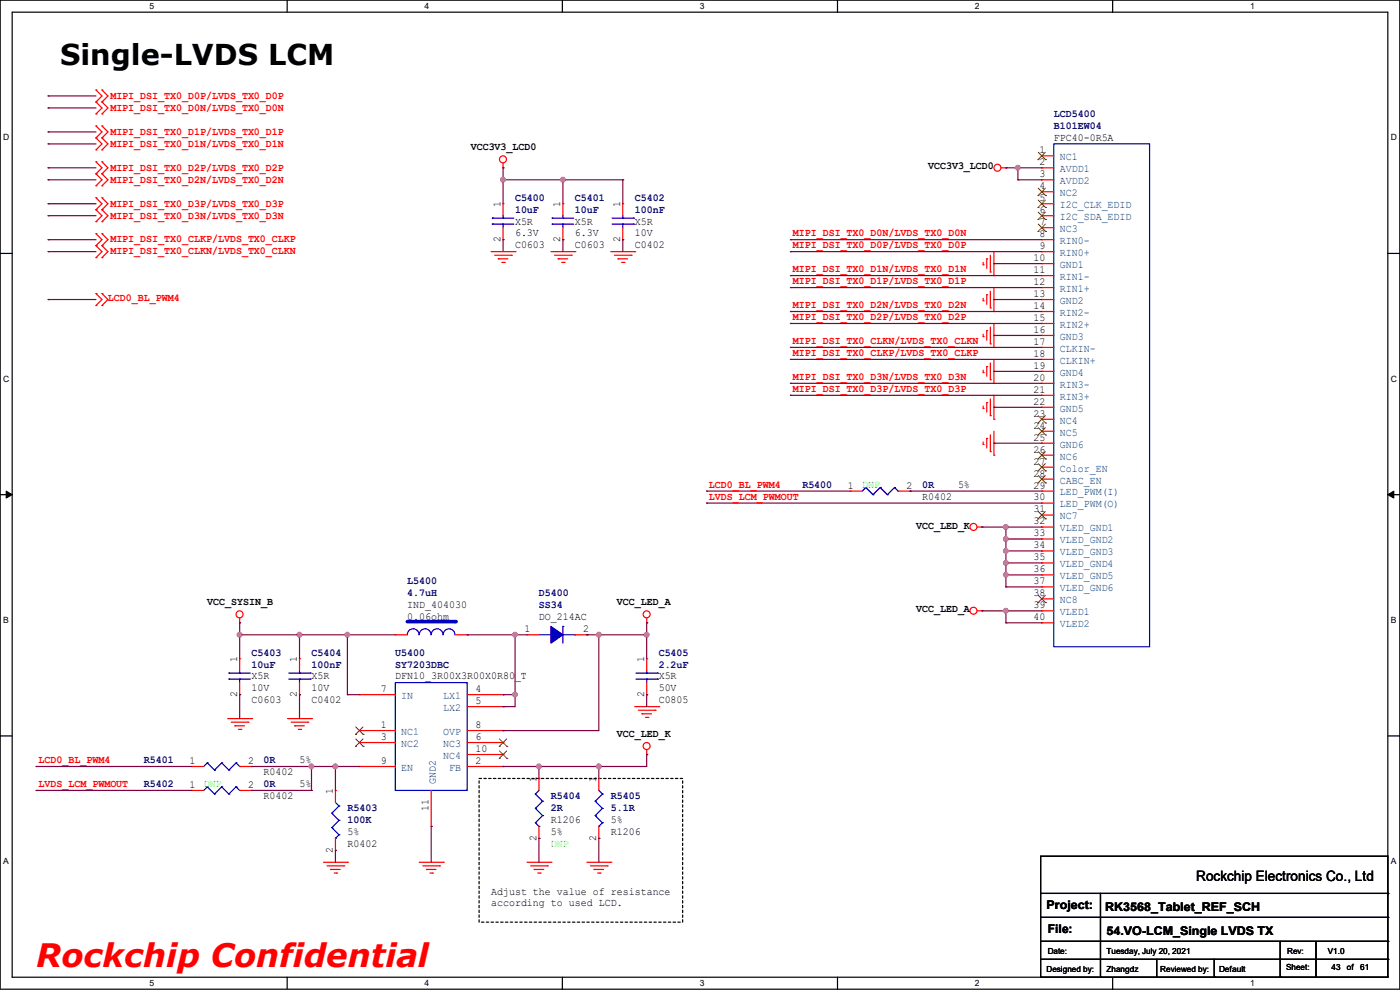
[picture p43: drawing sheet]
<svg xmlns="http://www.w3.org/2000/svg" width="297mm" height="210mm" viewBox="0 0 297 210" stroke-linecap="round" stroke-linejoin="round" font-family="sans-serif">
<defs><g id="words">
<text font-size="6.9" fill="#f00" x="7.7" y="205.1">Rockchip Confidential</text>
<text font-size="6.1" x="12.7" y="13.8">Single-LVDS LCM</text>
<text font-size="3" x="253.8" y="186.9">Rockchip Electronics Co., Ltd</text>
<g font-size="2.5">
<text x="222" y="192.9">Project:</text>
<text x="222.3" y="198">File:</text>
<text x="234.5" y="193.2">RK3568_Tablet_REF_SCH</text>
<text x="234.7" y="198.2">54.VO-LCM_Single LVDS TX</text>
</g>
<g font-size="2.3" fill="#f00">
<text x="23.4" y="21">MIPI_DSI_TX0_D0P/LVDS_TX0_D0P</text>
<text x="23.4" y="23.5">MIPI_DSI_TX0_D0N/LVDS_TX0_D0N</text>
<text x="23.4" y="28.6">MIPI_DSI_TX0_D1P/LVDS_TX0_D1P</text>
<text x="23.4" y="31.1">MIPI_DSI_TX0_D1N/LVDS_TX0_D1N</text>
<text x="23.4" y="36.2">MIPI_DSI_TX0_D2P/LVDS_TX0_D2P</text>
<text x="23.4" y="38.7">MIPI_DSI_TX0_D2N/LVDS_TX0_D2N</text>
<text x="23.4" y="43.8">MIPI_DSI_TX0_D3P/LVDS_TX0_D3P</text>
<text x="23.4" y="46.4">MIPI_DSI_TX0_D3N/LVDS_TX0_D3N</text>
<text x="23.4" y="51.4">MIPI_DSI_TX0_CLKP/LVDS_TX0_CLKP</text>
<text x="23.4" y="54">MIPI_DSI_TX0_CLKN/LVDS_TX0_CLKN</text>
<text x="168.2" y="50.1">MIPI_DSI_TX0_D0N/LVDS_TX0_D0N</text>
<text x="168.2" y="52.7">MIPI_DSI_TX0_D0P/LVDS_TX0_D0P</text>
<text x="168.2" y="57.7">MIPI_DSI_TX0_D1N/LVDS_TX0_D1N</text>
<text x="22.9" y="63.9">LCD0_BL_PWM4</text>
<text x="168.2" y="65.4">MIPI_DSI_TX0_D2N/LVDS_TX0_D2N</text>
<text x="168.2" y="60.3">MIPI_DSI_TX0_D1P/LVDS_TX0_D1P</text>
<text x="168.2" y="67.9">MIPI_DSI_TX0_D2P/LVDS_TX0_D2P</text>
<text x="168.2" y="73">MIPI_DSI_TX0_CLKN/LVDS_TX0_CLKN</text>
<text x="168.2" y="75.5">MIPI_DSI_TX0_CLKP/LVDS_TX0_CLKP</text>
<text x="168.2" y="80.6">MIPI_DSI_TX0_D3N/LVDS_TX0_D3N</text>
<text x="168.2" y="83.1">MIPI_DSI_TX0_D3P/LVDS_TX0_D3P</text>
<text x="150.4" y="103.5">LCD0_BL_PWM4</text>
<text x="150.4" y="106">LVDS_LCM_PWMOUT</text>
<text x="8.2" y="161.9">LCD0_BL_PWM4</text>
<text x="8.2" y="167">LVDS_LCM_PWMOUT</text>
</g>
<g font-size="2.3" fill="#000080">
<text x="223.6" y="24.8">LCD5400</text>
<text x="223.6" y="27.3">B101EW04</text>
<text x="109.3" y="42.5">C5400</text>
<text x="109.3" y="45.1">10uF</text>
<text x="122" y="42.5">C5401</text>
<text x="122" y="45.1">10uF</text>
<text x="134.7" y="42.5">C5402</text>
<text x="134.7" y="45.1">100nF</text>
<text x="170.2" y="103.5">R5400</text>
<text x="195.6" y="103.5">0R</text>
<text x="86.4" y="123.8">L5400</text>
<text x="86.4" y="126.4">4.7uH</text>
<text x="114.3" y="126.4">D5400</text>
<text x="114.3" y="128.9">SS34</text>
<text x="53.4" y="139.1">C5403</text>
<text x="53.4" y="141.6">10uF</text>
<text x="66.1" y="139.1">C5404</text>
<text x="66.1" y="141.6">100nF</text>
<text x="83.9" y="139.1">U5400</text>
<text x="83.9" y="141.6">SY7203DBC</text>
<text x="139.7" y="139.1">C5405</text>
<text x="139.7" y="141.6">2.2uF</text>
<text x="30.5" y="161.9">R5401</text>
<text x="55.9" y="161.9">0R</text>
<text x="30.5" y="167">R5402</text>
<text x="55.9" y="167">0R</text>
<text x="73.7" y="172.1">R5403</text>
<text x="116.9" y="169.5">R5404</text>
<text x="116.9" y="172.1">2R</text>
<text x="129.6" y="169.5">R5405</text>
<text x="129.6" y="172.1">5.1R</text>
<text x="73.7" y="174.6">100K</text>
</g>
<g font-size="2.3">
<text x="223.6" y="29.8">FPC40-0R5A</text>
<text x="99.9" y="31.9">VCC3V3_LCD0</text>
<text x="196.9" y="35.9">VCC3V3_LCD0</text>
<text x="220.5" y="32.5">1</text>
<text x="220.5" y="35.1">2</text>
<text x="220.5" y="37.6">3</text>
<text x="220.5" y="40.1">4</text>
<text x="106.2" y="44" transform="rotate(-90 106.2 44)">1</text>
<text x="109.3" y="47.6">X5R</text>
<text x="118.9" y="44" transform="rotate(-90 118.9 44)">1</text>
<text x="122" y="47.6">X5R</text>
<text x="131.6" y="44" transform="rotate(-90 131.6 44)">1</text>
<text x="134.7" y="47.6">X5R</text>
<text x="220.5" y="42.7">5</text>
<text x="220.5" y="45.2">6</text>
<text x="220.5" y="47.8">7</text>
<text x="106.2" y="51.4" transform="rotate(-90 106.2 51.4)">2</text>
<text x="109.3" y="52.7">C0603</text>
<text x="109.3" y="50.2">6.3V</text>
<text x="118.9" y="51.4" transform="rotate(-90 118.9 51.4)">2</text>
<text x="122" y="52.7">C0603</text>
<text x="122" y="50.2">6.3V</text>
<text x="131.6" y="51.4" transform="rotate(-90 131.6 51.4)">2</text>
<text x="134.7" y="52.7">C0402</text>
<text x="134.7" y="50.2">10V</text>
<text x="220.5" y="50.3">8</text>
<text x="220.5" y="52.8">9</text>
<text x="219.2" y="55.4">10</text>
<text x="219.2" y="57.9">11</text>
<text x="219.2" y="60.5">12</text>
<text x="219.2" y="63">13</text>
<text x="219.2" y="65.5">14</text>
<text x="219.2" y="68.1">15</text>
<text x="219.2" y="70.6">16</text>
<text x="219.2" y="73.2">17</text>
<text x="219.2" y="75.7">18</text>
<text x="219.2" y="78.2">19</text>
<text x="219.2" y="80.8">20</text>
<text x="219.2" y="83.3">21</text>
<text x="219.2" y="85.9">22</text>
<text x="219.2" y="88.4">23</text>
<text x="219.2" y="90.9">24</text>
<text x="219.2" y="93.5">25</text>
<text x="219.2" y="96">26</text>
<text x="219.2" y="98.6">27</text>
<text x="219.2" y="101.1">28</text>
<text x="179.9" y="103.6">1</text>
<text x="192.3" y="103.6">2</text>
<text x="195.6" y="106">R0402</text>
<text x="203.2" y="103.5">5%</text>
<text x="219.2" y="103.6">29</text>
<text x="219.2" y="106.2">30</text>
<text x="194.4" y="112.1">VCC_LED_K</text>
<text x="219.2" y="108.7">31</text>
<text x="219.2" y="111.3">32</text>
<text x="219.2" y="113.8">33</text>
<text x="219.2" y="116.3">34</text>
<text x="219.2" y="118.9">35</text>
<text x="219.2" y="121.4">36</text>
<text x="219.2" y="124">37</text>
<text x="44" y="128.4">VCC_SYSIN_B</text>
<text x="86.4" y="128.9">IND_404030</text>
<text x="86.4" y="131.4">0.06ohm</text>
<text x="114.3" y="131.4">DO_214AC</text>
<text x="130.9" y="128.4">VCC_LED_A</text>
<text x="194.4" y="129.9">VCC_LED_A</text>
<text x="219.2" y="126.5">38</text>
<text x="219.2" y="129">39</text>
<text x="219.2" y="131.6">40</text>
<text x="111.3" y="134.1">1</text>
<text x="123.7" y="134.1">2</text>
<text x="50.3" y="140.5" transform="rotate(-90 50.3 140.5)">1</text>
<text x="63" y="140.5" transform="rotate(-90 63 140.5)">1</text>
<text x="136.7" y="140.5" transform="rotate(-90 136.7 140.5)">1</text>
<text x="50.3" y="147.9" transform="rotate(-90 50.3 147.9)">2</text>
<text x="53.4" y="149.2">C0603</text>
<text x="53.4" y="144.1">X5R</text>
<text x="53.4" y="146.7">10V</text>
<text x="63" y="147.9" transform="rotate(-90 63 147.9)">2</text>
<text x="66.1" y="149.2">C0402</text>
<text x="66.1" y="144.1">X5R</text>
<text x="66.1" y="146.7">10V</text>
<text x="80.8" y="146.8">7</text>
<text x="83.9" y="144.1">DFN10_3R00X3R00X0R80_T</text>
<text x="100.9" y="146.8">4</text>
<text x="100.9" y="149.4">5</text>
<text x="136.7" y="147.9" transform="rotate(-90 136.7 147.9)">2</text>
<text x="139.7" y="149.2">C0805</text>
<text x="139.7" y="144.1">X5R</text>
<text x="139.7" y="146.7">50V</text>
<text x="80.8" y="154.4">1</text>
<text x="100.9" y="154.4">8</text>
<text x="63.5" y="161.9">5%</text>
<text x="80.8" y="157">3</text>
<text x="100.9" y="157">6</text>
<text x="100.9" y="159.5">10</text>
<text x="130.9" y="156.3">VCC_LED_K</text>
<text x="40.2" y="162.1">1</text>
<text x="40.2" y="167.1">1</text>
<text x="52.6" y="162.1">2</text>
<text x="52.6" y="167.1">2</text>
<text x="55.9" y="164.5">R0402</text>
<text x="63.5" y="167">5%</text>
<text x="80.8" y="162.1">9</text>
<text x="100.9" y="162.1">2</text>
<text x="113.8" y="165.9" transform="rotate(-90 113.8 165.9)">1</text>
<text x="126.5" y="165.9" transform="rotate(-90 126.5 165.9)">1</text>
<text x="55.9" y="169.5">R0402</text>
<text x="70.6" y="168.4" transform="rotate(-90 70.6 168.4)">1</text>
<text x="90.9" y="172" transform="rotate(-90 90.9 172)">11</text>
<text x="73.7" y="179.7">R0402</text>
<text x="73.7" y="177.2">5%</text>
<text x="113.8" y="178.4" transform="rotate(-90 113.8 178.4)">2</text>
<text x="116.9" y="174.6">R1206</text>
<text x="116.9" y="177.2">5%</text>
<text x="126.5" y="178.4" transform="rotate(-90 126.5 178.4)">2</text>
<text x="129.6" y="177.2">R1206</text>
<text x="129.6" y="174.6">5%</text>
<text x="70.6" y="180.9" transform="rotate(-90 70.6 180.9)">2</text>
<text x="104.2" y="189.9">Adjust the value of resistance</text>
<text x="104.2" y="192.2">according to used LCD.</text>
</g>
<g font-size="2.3" fill="#004080">
<text x="224.8" y="34">NC1</text>
<text x="224.8" y="36.5">AVDD1</text>
<text x="224.8" y="39.1">AVDD2</text>
<text x="224.8" y="41.6">NC2</text>
<text x="224.8" y="44.2">I2C_CLK_EDID</text>
<text x="224.8" y="46.7">I2C_SDA_EDID</text>
<text x="224.8" y="49.2">NC3</text>
<text x="224.8" y="51.8">RIN0-</text>
<text x="224.8" y="54.3">RIN0+</text>
<text x="224.8" y="56.9">GND1</text>
<text x="224.8" y="59.4">RIN1-</text>
<text x="224.8" y="61.9">RIN1+</text>
<text x="224.8" y="64.5">GND2</text>
<text x="224.8" y="67">RIN2-</text>
<text x="224.8" y="69.6">RIN2+</text>
<text x="224.8" y="72.1">GND3</text>
<text x="224.8" y="74.6">CLKIN-</text>
<text x="224.8" y="77.2">CLKIN+</text>
<text x="224.8" y="79.7">GND4</text>
<text x="224.8" y="82.3">RIN3-</text>
<text x="224.8" y="84.8">RIN3+</text>
<text x="224.8" y="87.3">GND5</text>
<text x="224.8" y="89.9">NC4</text>
<text x="224.8" y="92.4">NC5</text>
<text x="224.8" y="95">GND6</text>
<text x="224.8" y="97.5">NC6</text>
<text x="224.8" y="100">Color_EN</text>
<text x="224.8" y="102.6">CABC_EN</text>
<text x="224.8" y="105.1">LED_PWM(I)</text>
<text x="224.8" y="107.7">LED_PWM(O)</text>
<text x="224.8" y="110.2">NC7</text>
<text x="224.8" y="112.7">VLED_GND1</text>
<text x="224.8" y="115.3">VLED_GND2</text>
<text x="224.8" y="117.8">VLED_GND3</text>
<text x="224.8" y="120.4">VLED_GND4</text>
<text x="224.8" y="122.9">VLED_GND5</text>
<text x="224.8" y="125.4">VLED_GND6</text>
<text x="224.8" y="128">NC8</text>
<text x="224.8" y="130.5">VLED1</text>
<text x="224.8" y="133.1">VLED2</text>
<text x="85.1" y="148.3">IN</text>
<text x="94" y="148.3">LX1</text>
<text x="85.1" y="155.9">NC1</text>
<text x="94" y="150.8">LX2</text>
<text x="94" y="155.9">OVP</text>
<text x="85.1" y="158.5">NC2</text>
<text x="94" y="158.5">NC3</text>
<text x="94" y="161">NC4</text>
<text x="85.1" y="163.5">EN</text>
<text x="92.5" y="166.4" transform="rotate(-90 92.5 166.4)">GND2</text>
<text x="95.3" y="163.5">FB</text>
</g>
<g font-size="2.3" fill="#0f0">
<text x="182.9" y="103.5">DNP</text>
<text x="43.2" y="167">DNP</text>
<text x="116.9" y="179.7">DNP</text>
</g>
<g font-size="1.8">
<text x="31.7" y="1.9">5</text>
<text x="90.1" y="1.9">4</text>
<text x="148.5" y="1.9">3</text>
<text x="206.8" y="1.9">2</text>
<text x="265.2" y="1.9">1</text>
<text x=".7" y="29.8">D</text>
<text x="295.1" y="29.8">D</text>
<text x=".7" y="80.9">C</text>
<text x="295.1" y="80.9">C</text>
<text x=".7" y="132.1">B</text>
<text x="295.1" y="132.1">B</text>
<text x=".7" y="183.3">A</text>
<text x="295.1" y="183.3">A</text>
<text x="222.3" y="202.3">Date:</text>
<text x="234.7" y="202.3">Tuesday, July 20, 2021</text>
<text x="273.1" y="202.3">Rev:</text>
<text x="281.7" y="202.3">V1.0</text>
<text x="31.7" y="209.2">5</text>
<text x="90.1" y="209.2">4</text>
<text x="148.5" y="209.2">3</text>
<text x="206.8" y="209.2">2</text>
<text x="222" y="206.1">Designed by:</text>
<text x="234.7" y="206.1">Zhangdz</text>
<text x="246.2" y="206.1">Reviewed by:</text>
<text x="258.6" y="206.1">Default</text>
<text x="265.2" y="209.2">1</text>
<text x="272.8" y="205.9">Sheet:</text>
<text x="282.5" y="205.9">43</text>
<text x="285.7" y="205.9">of</text>
<text x="288.6" y="205.9">61</text>
</g>
</g></defs>
<path d="M0 0h297v209.8h-297zM2.6 2.6h291.8v204.7h-291.8z" fill="none" stroke="#000" stroke-width=".25"/>
<g fill="#fff">
<path d="M31.7 .3h1v2h-1z"/>
<path d="M31.7 207.6h1v1.9h-1z"/>
</g>
<path d="M60.9 0v2.6M60.9 207.3v2.5" fill="none" stroke="#000" stroke-width=".25"/>
<g fill="#fff">
<path d="M90.1 .3h1v2h-1z"/>
<path d="M90.1 207.6h1v1.9h-1z"/>
</g>
<path d="M119.3 0v2.6M119.3 207.3v2.5" fill="none" stroke="#000" stroke-width=".25"/>
<g fill="#fff">
<path d="M148.5 .3h.9v2h-.9z"/>
<path d="M148.5 207.6h.9v1.9h-.9z"/>
</g>
<path d="M177.7 0v2.6M177.7 207.3v2.5" fill="none" stroke="#000" stroke-width=".25"/>
<g fill="#fff">
<path d="M206.8 .3h1v2h-1z"/>
<path d="M206.8 207.6h1v1.9h-1z"/>
</g>
<path d="M236.1 0v2.6M236.1 207.3v2.5" fill="none" stroke="#000" stroke-width=".25"/>
<g fill="#fff">
<path d="M265.2 .3h1v2h-1z"/>
<path d="M265.2 207.6h1v1.9h-1z"/>
<path d="M.7 28.2h1.2v1.9h-1.2z"/>
<path d="M295.1 28.2h1.2v1.9h-1.2z"/>
<path d="M.7 79.3h1.2v2h-1.2z"/>
<path d="M295.1 79.3h1.2v2h-1.2z"/>
</g>
<path d="M0 53.8h2.6M294.4 53.8h2.6" fill="none" stroke="#000" stroke-width=".25"/>
<g fill="#fff">
<path d="M.7 130.5h1.2v2h-1.2z"/>
<path d="M295.1 130.5h1.1v2h-1.1z"/>
</g>
<path d="M0 104.9h2.6M294.4 104.9h2.6" fill="none" stroke="#000" stroke-width=".25"/>
<path d="M1.3 104.2l1.3 .7-1.3 .8zM294.4 104.9l1.3-.7v1.5z" fill="#000" stroke="#000" stroke-width=".21"/>
<g fill="#fff">
<path d="M.7 181.7h1.2v2h-1.2z"/>
<path d="M295.1 181.7h1.1v2h-1.1z"/>
</g>
<g fill="none" stroke="#000" stroke-width=".25">
<path d="M0 156.1h2.6M294.4 156.1h2.6M220.8 181.7h73.6v25.6h-73.6zM220.8 189.5h73.6M220.8 194.6h73.6M220.8 199.7h73.6M233.5 189.5v17.8M271.6 199.7v7.6M279.2 199.7v7.6M294.4 189.5h.1M294.4 194.6h.1M294.4 199.7h.1"/>
<path d="M220.8 203.5h73.6M233.5 207.3h.1M245.4 207.3h.1M245.4 203.5v3.8M257.6 207.3h.1M257.6 203.5v3.8M271.6 207.3h.1M279.2 207.3h.1M294.4 203.5h.1"/>
</g>
<path d="M101.6 165.1h43.2v30.5h-43.2z" fill="none" stroke="#000" stroke-width=".25" stroke-dasharray=".5 .5"/>
<g fill="none" stroke="#f00" stroke-width=".25">
<path d="M20.4 19.1h.1M20.4 19.1l1.2 1.3-1.2 1.2M21.6 19.1h.1M21.6 19.1l1.3 1.3-1.3 1.2M20.4 21.6h.1M20.4 24.2h.1M20.4 29.3h.1M20.4 26.7h.1M20.4 31.8h.1M20.4 36.9h.1M20.4 34.3h.1M20.4 39.4h.1"/>
<path d="M20.4 21.6l1.2 1.3-1.2 1.3M20.4 26.7l1.2 1.3-1.2 1.3M20.4 29.3l1.2 1.2-1.2 1.3M20.4 34.3l1.2 1.3-1.2 1.3M20.4 36.9l1.2 1.2-1.2 1.3M21.6 21.6h.1M21.6 24.2h.1M21.6 29.3h.1M21.6 26.7h.1M21.6 31.8h.1M21.6 36.9h.1M21.6 34.3h.1"/>
<path d="M21.6 39.4h.1M21.6 21.6l1.3 1.3-1.3 1.3M21.6 26.7l1.3 1.3-1.3 1.3M21.6 29.3l1.3 1.2-1.3 1.3M21.6 34.3l1.3 1.3-1.3 1.3M21.6 36.9l1.3 1.2-1.3 1.3M106.7 35.6h.1M106.7 34.6v1M212.4 35.6h1M213.4 35.6h.1M20.4 52.1h.1M20.4 49.6h.1"/>
<path d="M20.4 54.7h.1M20.4 44.5h.1M20.4 42h.1M20.4 47h.1M20.4 49.6l1.2 1.2-1.2 1.3M20.4 52.1l1.2 1.3-1.2 1.3M20.4 42l1.2 1.2-1.2 1.3M20.4 44.5l1.2 1.3-1.2 1.2M21.6 52.1h.1M21.6 49.6h.1M21.6 54.7h.1M21.6 44.5h.1"/>
<path d="M21.6 42h.1M21.6 47h.1M21.6 49.6l1.3 1.2-1.3 1.3M21.6 52.1l1.3 1.3-1.3 1.3M21.6 42l1.3 1.2-1.3 1.3M21.6 44.5l1.3 1.3-1.3 1.2M104.2 53.4h5.1M104.9 54.1h3.6M105.7 54.9h.1M105.7 54.9h2M106.5 55.7h.5M107 55.7h.1"/>
<path d="M108.5 54.1h.1M109.3 53.4h.1M116.9 53.4h5.1M117.6 54.1h3.6M118.4 54.9h.1M118.4 54.9h2M119.2 55.7h.5M119.7 55.7h.1M121.2 54.1h.1M122 53.4h.1M129.6 53.4h5.1M130.3 54.1h3.6"/>
<path d="M131.1 54.9h.1M131.1 54.9h2M131.9 55.7h.5M132.4 55.7h.1M133.9 54.1h.1M134.7 53.4h.1M208.6 56.2h.1M208.6 55.7v.5M209.3 54.9h.1M209.3 54.9v2M210.1 57.7h.1M210.1 54.1v3.6"/>
<path d="M210.9 58.5h.1M210.9 53.4v5.1M20.4 64.8h.1M20.4 62.3h.1M20.4 62.3l1.2 1.2-1.2 1.3M21.6 64.8h.1M21.6 62.3h.1M21.6 62.3l1.3 1.2-1.3 1.3M208.6 63.8h.1M208.6 71.4h.1M208.6 79h.1M208.6 63.3v.5"/>
<path d="M208.6 70.9v.5M208.6 78.5v.5M209.3 62.5h.1M209.3 70.1h.1M209.3 77.8h.1M209.3 62.5v2.1M209.3 70.1v2.1M209.3 77.8v2M210.1 65.3h.1M210.1 72.9h.1M210.1 61.8v3.5M210.1 69.4v3.5"/>
<path d="M210.1 77v3.6M210.9 66.1h.1M210.9 73.7h.1M210.9 61v5.1M210.9 68.6v5.1M210.9 76.2v5.1M208.6 86.7h.1M208.6 94.3h.1M208.6 86.1v.6M208.6 93.8v.5M209.3 85.4h.1M209.3 93h.1"/>
<path d="M209.3 85.4v2M209.3 93v2M210.1 80.6h.1M210.1 88.2h.1M210.1 95.8h.1M210.1 84.6v3.6M210.1 92.2v3.6M210.9 81.3h.1M210.9 88.9h.1M210.9 96.6h.1M210.9 83.9v5M210.9 91.5v5.1"/>
<path d="M207.3 111.8h1M208.3 111.8h.1M50.8 132.1h.1M50.8 131.1v1M137.2 132.1h.1M137.2 131.1v1M207.3 129.6h1M208.3 129.6h.1M48.3 152.4h5.1M49.1 153.2h3.5M49.8 154h.1M49.8 154h2.1"/>
<path d="M50.6 154.7h.5M51.1 154.7h.1M52.6 153.2h.1M53.4 152.4h.1M61 152.4h5.1M61.8 153.2h3.5M62.5 154h.1M62.5 154h2.1M63.3 154.7h.5M63.8 154.7h.1M65.3 153.2h.1M66.1 152.4h.1"/>
<path d="M134.7 149.9h5M135.4 150.7h3.6M136.2 151.4h.1M136.2 151.4h2M136.9 152.2h.6M137.2 159v1.1M137.5 152.2h.1M139 150.7h.1M139.7 149.9h.1M137.2 160.1h.1M68.6 182.9h5.1M69.4 183.7h3.5"/>
<path d="M70.1 184.4h.1M70.1 184.4h2.1M70.9 185.2h.5M71.4 185.2h.1M72.9 183.7h.1M73.7 182.9h.1M88.9 182.9h5.1M89.7 183.7h3.6M90.5 184.4h.1M90.5 184.4h2M91.2 185.2h.5M91.7 185.2h.1"/>
<path d="M93.3 183.7h.1M94 182.9h.1M111.8 182.9h5.1M112.6 183.7h3.5M113.3 184.4h.1M113.3 184.4h2.1M114.1 185.2h.5M114.6 185.2h.1M116.1 183.7h.1M116.9 182.9h.1M124.5 182.9h5.1M125.3 183.7h3.5"/>
<path d="M126 184.4h.1M126 184.4h2.1M126.8 185.2h.5M127.3 185.2h.1M128.8 183.7h.1M129.6 182.9h.1"/>
<circle cx="106.7" cy="33.8" r=".74"/>
<circle cx="211.6" cy="35.6" r=".74"/>
<circle cx="206.5" cy="111.8" r=".74"/>
<circle cx="50.8" cy="130.3" r=".74"/>
<circle cx="137.2" cy="130.3" r=".74"/>
<circle cx="206.5" cy="129.6" r=".74"/>
<circle cx="137.2" cy="158.3" r=".74"/>
</g>
<path d="M88.9 134.7a1.25 1.25 0 0 0-1.2-1.3 1.25 1.25 0 0 0-1.3 1.3M91.4 134.7a1.25 1.25 0 0 0-1.2-1.3 1.25 1.25 0 0 0-1.3 1.3M94 134.7a1.25 1.25 0 0 0-1.3-1.3 1.25 1.25 0 0 0-1.2 1.3M96.5 134.7a1.25 1.25 0 0 0-1.2-1.3 1.25 1.25 0 0 0-1.3 1.3" fill="none" stroke="#00f" stroke-width=".25"/>
<path d="M86.4 131.9h10.2" fill="none" stroke="#00f" stroke-width=".76"/>
<circle cx="96.6" cy="131.9" r=".38" fill="#00f"/>
<g fill="none" stroke="#f00" stroke-width=".25">
<path d="M221 33.1h.1M221 35.6h.1M221 38.1h.1M221 33.1h2.6M221 35.6h2.6M221 38.1h2.6M106.7 43.2h.1M106.7 50.8h.1M106.7 43.2v2.6M106.7 48.3v2.5M119.4 43.2h.1M119.4 50.8h.1"/>
<path d="M119.4 43.2v2.6M119.4 48.3v2.5M132.1 43.2h.1M132.1 50.8h.1M132.1 43.2v2.6M132.1 48.3v2.5M221 40.7h.1M221 43.2h.1M221 45.8h.1M221 48.3h.1M221 50.8h.1M221 53.4h.1"/>
<path d="M221 55.9h.1M221 58.5h.1M221 40.7h2.6M221 43.2h2.6M221 45.8h2.6M221 48.3h2.6M221 50.8h2.6M221 53.4h2.6M221 55.9h2.6M221 58.5h2.6M221 61h.1M221 63.5h.1"/>
<path d="M221 66.1h.1M221 68.6h.1M221 71.2h.1M221 73.7h.1M221 76.2h.1M221 78.8h.1M221 61h2.6M221 63.5h2.6M221 66.1h2.6M221 68.6h2.6M221 71.2h2.6M221 73.7h2.6"/>
<path d="M221 76.2h2.6M221 78.8h2.6M221 81.3h.1M221 83.9h.1M221 86.4h.1M221 88.9h.1M221 91.5h.1M221 94h.1M221 96.6h.1M221 99.1h.1M221 81.3h2.6M221 83.9h2.6"/>
<path d="M221 86.4h2.6M221 88.9h2.6M221 91.5h2.6M221 94h2.6M221 96.6h2.6M221 99.1h2.6M180.4 104.2h.1M180.4 104.2h2.5M190.5 104.2h2.6M193.1 104.2h.1M221 101.6h.1M221 104.2h.1"/>
<path d="M221 106.7h.1M221 109.3h.1M221 111.8h.1M221 114.3h.1M221 116.9h.1M221 119.4h.1M221 101.6h2.6M221 104.2h2.6M221 106.7h2.6M221 109.3h2.6M221 111.8h2.6M221 114.3h2.6"/>
<path d="M221 116.9h2.6M221 119.4h2.6M50.8 139.7h.1M50.8 139.7v2.6M63.5 139.7h.1M63.5 139.7v2.6M83.9 134.7h.1M83.9 134.7h2.5M96.6 134.7h2.5M99.1 134.7h.1M111.8 134.7h.1M111.8 134.7h2.5"/>
<path d="M122 134.7h2.5M124.5 134.7h.1M137.2 139.7h.1M137.2 139.7v2.6M221 122h.1M221 124.5h.1M221 127h.1M221 129.6h.1M221 132.1h.1M221 122h2.6M221 124.5h2.6M221 127h2.6"/>
<path d="M221 129.6h2.6M221 132.1h2.6M50.8 147.4h.1M50.8 144.8v2.6M63.5 147.4h.1M63.5 144.8v2.6M76.2 147.4h.1M76.2 157.5h.1M76.2 155h.1M76.2 147.4h7.7M76.2 157.5h7.7M76.2 155h7.7"/>
<path d="M99.1 147.4h7.6M99.1 157.5h7.6M99.1 155h7.6M99.1 149.9h7.6M106.7 147.4h.1M106.7 157.5h.1M106.7 149.9h.1M106.7 155h.1M137.2 147.4h.1M137.2 144.8v2.6M40.7 162.6h.1M40.7 167.7h.1"/>
<path d="M40.7 162.6h2.5M40.7 167.7h2.5M50.8 162.6h2.6M50.8 167.7h2.6M53.4 162.6h.1M53.4 167.7h.1M71.2 167.7h.1M71.2 167.7v2.5M71.2 177.8v2.6M76.2 162.6h.1M76.2 162.6h7.7M91.5 175.3h.1"/>
<path d="M91.5 167.7v7.6M99.1 162.6h7.6M99.1 160.1h7.6M106.7 162.6h.1M106.7 160.1h.1M114.3 165.1h.1M114.3 177.8h.1M114.3 165.1v2.6M114.3 175.3v2.5M127 165.1h.1M127 177.8h.1M127 165.1v2.6"/>
<path d="M127 175.3v2.5M71.2 180.4h.1"/>
</g>
<g fill="none" stroke="#00f" stroke-width=".25">
<path d="M223.6 30.5h20.3v106.7h-20.3zM104.4 47.5h.1M104.4 46.3h.1M104.4 47.5h4.6M104.4 46.3h4.6M106.7 46.3h.1M106.7 47.5h.1M106.7 45.8v.5M106.7 47.5v.8M117.1 47.5h.1M117.1 46.3h.1M117.1 47.5h4.6"/>
<path d="M117.1 46.3h4.6M119.4 46.3h.1M119.4 47.5h.1M119.4 45.8v.5M119.4 47.5v.8M129.8 47.5h4.6M129.8 46.3h4.6M132.1 46.3h.1M132.1 47.5h.1M132.1 45.8v.5M132.1 47.5v.8M134.4 47.5h.1"/>
<path d="M134.4 46.3h.1M183.7 103.4h.1M183.7 103.4l-.8 .8M183.7 103.4l1.5 1.5M185.2 104.9h.1M186.7 103.4h.1M186.7 103.4l-1.5 1.5M186.7 103.4l1.6 1.5M188.3 104.9h.1M189.8 103.4h.1M189.8 103.4l-1.5 1.5M189.8 103.4l.7 .8"/>
<path d="M190.5 104.2h.1M114.3 134.7h2.6M116.9 134.7h.1M119.4 132.9h.1M119.4 132.9v3.5M119.4 134.7h2.6M122 134.7h.1M48.6 144.1h.1M48.6 142.8h.1M48.6 144.1h4.5M48.6 142.8h4.5M50.8 142.8h.1"/>
<path d="M50.8 144.1h.1M50.8 142.3v.5M50.8 144.1v.7M61.3 144.1h4.5M61.3 142.8h4.5M63.5 142.8h.1M63.5 144.1h.1M63.5 142.3v.5M63.5 144.1v.7M65.8 144.1h.1M65.8 142.8h.1M83.9 144.8h15.2v22.9h-15.2z"/>
<path d="M134.9 144.1h4.6M134.9 142.8h4.6M137.2 142.8h.1M137.2 144.1h.1M137.2 142.3v.5M137.2 144.1v.7M139.5 144.1h.1M139.5 142.8h.1M44 161.8h.1M44 166.9h.1M44 161.8l-.8 .8M44 161.8l1.5 1.6"/>
<path d="M44 166.9l-.8 .8M44 166.9l1.5 1.5M45.5 163.4h.1M45.5 168.4h.1M47 161.8h.1M47 166.9h.1M47 161.8l-1.5 1.6M47 161.8l1.6 1.6M47 166.9l-1.5 1.5M47 166.9l1.6 1.5M48.6 163.4h.1M48.6 168.4h.1"/>
<path d="M50.1 161.8h.1M50.1 166.9h.1M50.1 161.8l-1.5 1.6M50.1 161.8l.7 .8M50.1 166.9l-1.5 1.5M50.1 166.9l.7 .8M50.8 162.6h.1M50.8 167.7h.1M70.4 172.5h.1M70.4 175.6h.1M70.4 172.5l1.5 1.5M70.4 175.6l1.5 1.5"/>
<path d="M71.2 177.8h.1M71.2 170.2l.7 .8M71.9 171h.1M71.9 174h.1M71.9 177.1h.1M71.9 171l-1.5 1.5M71.9 174l-1.5 1.6M71.9 177.1l-.7 .7M113.6 168.4h.1M113.6 171.5h.1M113.6 174.5h.1M113.6 168.4l1.5 1.6"/>
<path d="M113.6 171.5l1.5 1.5M113.6 174.5l.7 .8M114.3 175.3h.1M114.3 167.7l-.7 .7M115.1 170h.1M115.1 173h.1M115.1 170l-1.5 1.5M115.1 173l-1.5 1.5M126.3 170h.1M126.3 173h.1M126.3 170l1.5 1.5M126.3 173l1.5 1.5"/>
<path d="M127 175.3h.1M127 167.7l.8 .7M127.8 168.4h.1M127.8 171.5h.1M127.8 174.5h.1M127.8 168.4l-1.5 1.6M127.8 171.5l-1.5 1.5M127.8 174.5l-.8 .8"/>
</g>
<g fill="none" stroke="#804000" stroke-width=".21">
<path d="M220.2 33.9h.1M220.3 32.3l1.5 1.6M220.3 39.9l1.5 1.6M221.8 32.3l-1.6 1.6M221.8 39.9l-1.6 1.6M221.8 33.9h.1M220.2 41.5h.1M220.2 44h.1M220.2 46.6h.1M220.2 49.1h.1M220.3 42.5l1.5 1.5M220.3 45l1.5 1.6"/>
<path d="M220.3 47.5l1.5 1.6M221.8 42.5l-1.6 1.5M221.8 45l-1.6 1.6M221.8 47.5l-1.6 1.6M221.8 41.5h.1M221.8 44h.1M221.8 46.6h.1M221.8 49.1h.1M220.2 89.7h.1M220.2 92.3h.1M220.2 97.4h.1M220.2 99.9h.1"/>
<path d="M220.3 88.2l1.5 1.5M220.3 90.7l1.5 1.6M220.3 95.8l1.5 1.6M220.3 98.3l1.5 1.6M221.8 88.2l-1.6 1.5M221.8 90.7l-1.6 1.6M221.8 95.8l-1.6 1.6M221.8 98.3l-1.6 1.6M221.8 89.7h.1M221.8 92.3h.1M221.8 97.4h.1M221.8 99.9h.1"/>
<path d="M220.2 102.4h.1M220.2 110.1h.1M220.3 100.9l1.5 1.5M220.3 108.5l1.5 1.6M221.8 100.9l-1.6 1.5M221.8 108.5l-1.6 1.6M221.8 102.4h.1M221.8 110.1h.1M220.2 127.8h.1M220.3 126.3l1.5 1.5M221.8 126.3l-1.6 1.5M221.8 127.8h.1"/>
<path d="M75.4 158.3h.1M75.4 155.8h.1M75.5 156.8l1.5 1.5M75.5 154.2l1.5 1.6M77 156.8l-1.6 1.5M77 154.2l-1.6 1.6M77 158.3h.1M77 155.8h.1M105.9 158.3h.1M106 156.8l1.5 1.5M106 159.3l1.5 1.6M107.5 156.8l-1.6 1.5"/>
<path d="M107.5 159.3l-1.6 1.6M107.5 158.3h.1M105.9 160.9h.1M107.5 160.9h.1"/>
</g>
<path d="M116.9 132.9l2.5 1.8-2.5 1.7z" fill-rule="evenodd" fill="#00f" stroke="#00f" stroke-width=".25"/>
<g fill="none" stroke="#800040" stroke-width=".25">
<path d="M10.2 20.4h.1M10.2 22.9h.1M10.2 28h.1M10.2 30.5h.1M10.2 35.6h.1M10.2 38.1h.1M10.2 20.4h10.2M10.2 22.9h10.2M10.2 28h10.2M10.2 30.5h10.2M10.2 35.6h10.2M10.2 38.1h10.2"/>
<path d="M106.7 35.6h.1M106.7 38.1h.1M106.7 38.1h25.4M106.7 35.6v7.6M119.4 38.1h.1M119.4 38.1v5.1M132.1 38.1h.1M132.1 38.1v5.1M213.4 35.6h.1M213.4 35.6h7.6M215.9 38.1h.1M215.9 35.6h.1"/>
<path d="M215.9 38.1h5.1M215.9 35.6v2.5M10.2 50.8h.1M10.2 53.4h.1M10.2 43.2h.1M10.2 45.8h.1M10.2 50.8h10.2M10.2 53.4h10.2M10.2 43.2h10.2M10.2 45.8h10.2M106.7 50.8h.1M106.7 50.8v2.6"/>
<path d="M119.4 50.8h.1M119.4 50.8v2.6M132.1 50.8h.1M132.1 50.8v2.6M167.7 58.5h.1M167.7 50.8h.1M167.7 53.4h.1M167.7 50.8h53.3M167.7 53.4h53.3M167.7 58.5h53.3M210.9 55.9h.1M210.9 55.9h10.1"/>
<path d="M10.2 63.5h.1M10.2 63.5h10.2M167.7 66.1h.1M167.7 68.6h.1M167.7 61h.1M167.7 73.7h.1M167.7 76.2h.1M167.7 66.1h53.3M167.7 68.6h53.3M167.7 61h53.3M167.7 73.7h53.3M167.7 76.2h53.3"/>
<path d="M210.9 63.5h.1M210.9 71.2h.1M210.9 78.8h.1M210.9 63.5h10.1M210.9 71.2h10.1M210.9 78.8h10.1M167.7 81.3h.1M167.7 83.9h.1M167.7 81.3h53.3M167.7 83.9h53.3M210.9 86.4h.1M210.9 94h.1"/>
<path d="M210.9 86.4h10.1M210.9 94h10.1M149.9 104.2h.1M149.9 106.7h.1M149.9 104.2h30.5M149.9 106.7h71.1M193.1 104.2h.1M193.1 104.2h27.9M208.3 111.8h.1M208.3 111.8h12.7M213.4 111.8h.1M213.4 114.3h.1"/>
<path d="M213.4 116.9h.1M213.4 119.4h.1M213.4 111.8v12.7M213.4 114.3h7.6M213.4 116.9h7.6M213.4 119.4h7.6M50.8 132.1h.1M50.8 134.7h.1M50.8 132.1v7.6M50.8 134.7h33.1M63.5 134.7h.1M63.5 134.7v5"/>
<path d="M73.7 134.7h.1M73.7 134.7v12.7M99.1 134.7h.1M99.1 134.7h12.7M109.3 134.7h.1M109.3 134.7v15.2h-2.6M124.5 134.7h.1M124.5 134.7h12.7M127 134.7h.1M127 134.7v20.3h-20.3M137.2 132.1h.1M137.2 134.7h.1"/>
<path d="M137.2 132.1v7.6M208.3 129.6h.1M208.3 129.6h12.7M213.4 124.5h.1M213.4 122h.1M213.4 132.1h.1M213.4 129.6h.1M213.4 124.5h7.6M213.4 129.6v2.5M213.4 122h7.6M213.4 132.1h7.6M50.8 147.4h.1"/>
<path d="M50.8 147.4v5M63.5 147.4h.1M63.5 147.4v5M73.7 147.4h.1M73.7 147.4h2.5M106.7 147.4h.1M106.7 155h.1M106.7 149.9h.1M106.7 147.4h2.6M109.3 147.4h.1M137.2 147.4h.1M137.2 147.4v2.5"/>
<path d="M7.7 162.6h.1M7.7 167.7h.1M7.7 162.6h33M7.7 167.7h33M53.4 162.6h22.8M53.4 167.7h12.7M66.1 162.6h.1M66.1 167.7h.1M66.1 162.6v5.1M71.2 162.6h.1M71.2 162.6v5.1M91.5 175.3h.1"/>
<path d="M91.5 175.3v7.6M106.7 162.6h.1M114.3 177.8h.1M114.3 162.6h.1M114.3 162.6v2.5M114.3 177.8v5.1M127 177.8h.1M127 162.6h.1M127 162.6v2.5M127 177.8v5.1M137.2 160.1h.1M137.2 160.1v2.5h-30.5"/>
<path d="M71.2 180.4h.1M71.2 180.4v2.5"/>
</g>
<g fill="#f0f" stroke="#f0f" stroke-width=".25">
<circle cx="71.1" cy="162.6" r=".49"/>
<circle cx="50.8" cy="134.6" r=".49"/>
<circle cx="137.2" cy="134.6" r=".49"/>
<circle cx="63.5" cy="134.6" r=".49"/>
<circle cx="114.3" cy="162.6" r=".49"/>
<circle cx="127" cy="134.6" r=".49"/>
<circle cx="109.2" cy="134.6" r=".49"/>
<circle cx="73.7" cy="134.6" r=".49"/>
<circle cx="127" cy="162.6" r=".49"/>
<circle cx="109.2" cy="147.3" r=".49"/>
<circle cx="215.9" cy="35.6" r=".49"/>
<circle cx="213.4" cy="111.8" r=".49"/>
<circle cx="213.4" cy="114.3" r=".49"/>
<circle cx="213.4" cy="119.4" r=".49"/>
<circle cx="213.4" cy="116.9" r=".49"/>
<circle cx="213.4" cy="121.9" r=".49"/>
<circle cx="213.4" cy="129.6" r=".49"/>
<circle cx="119.4" cy="38.1" r=".49"/>
<circle cx="106.7" cy="38.1" r=".49"/>
<circle cx="66.1" cy="162.6" r=".49"/>
</g>
<use href="#words"/>
</svg>
